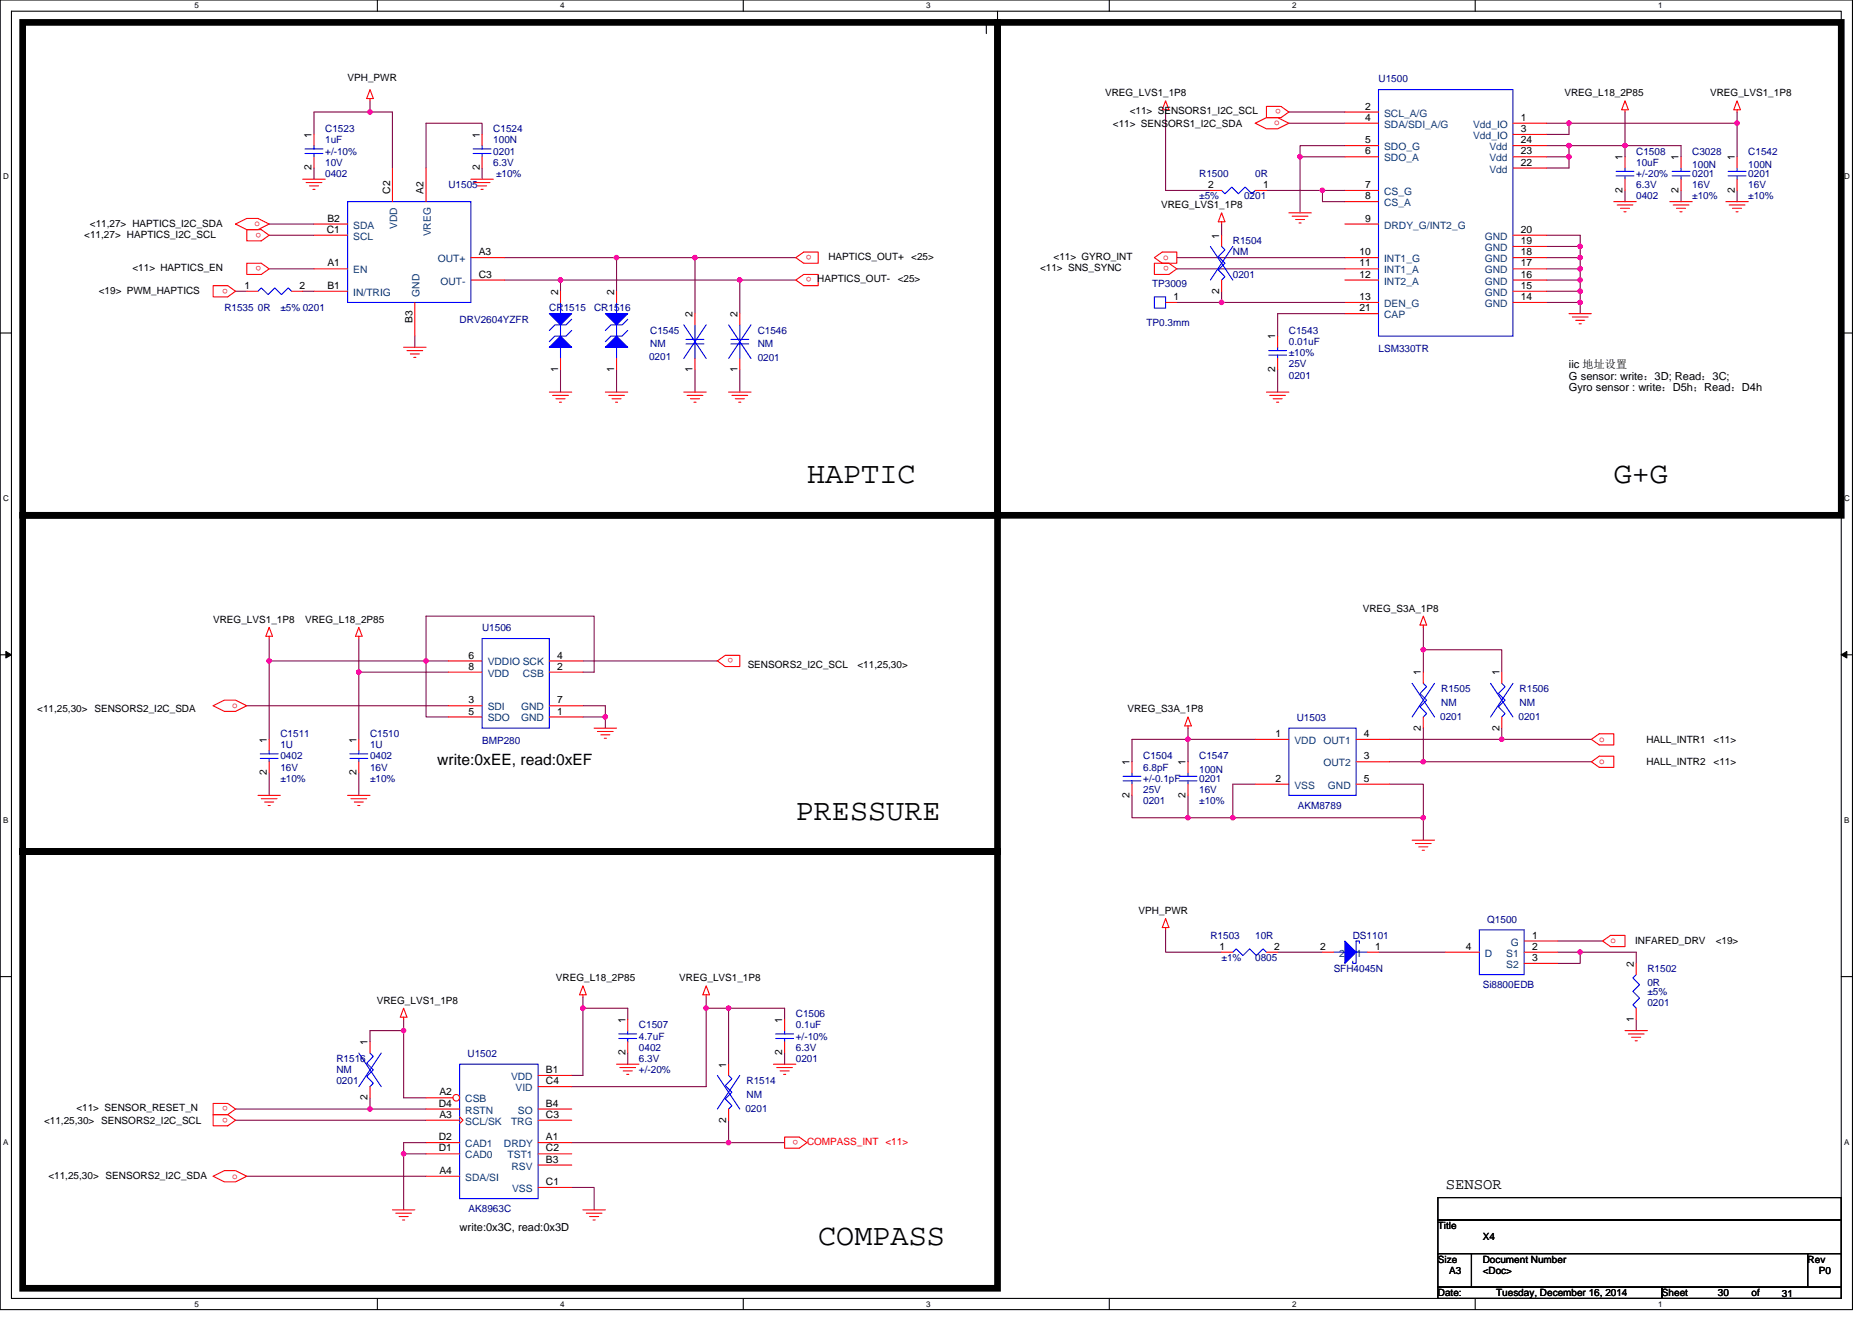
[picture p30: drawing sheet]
<svg xmlns="http://www.w3.org/2000/svg" width="297mm" height="210mm" viewBox="0 0 297 210" stroke-linecap="round" stroke-linejoin="round" font-family="sans-serif">
<defs><g id="words">
<g font-size="4.8">
<text x="128.1" y="76.7">HAPTIC</text>
<text x="256.1" y="76.7">G+G</text>
<text x="126.3" y="130.1">PRESSURE</text>
<text x="129.8" y="197.6">COMPASS</text>
</g>
<g font-size="2.5">
<text x="69.4" y="121.3">write:0xEE, read:0xEF</text>
<text x="229.4" y="188.7">SENSOR</text>
</g>
<g font-size="1.8">
<text x="249" y="58.5">iic 地址设置</text>
<text x="249" y="60.3">G sensor: write：3D; Read：3C;</text>
<text x="249" y="62.1">Gyro sensor : write：D5h；Read：D4h</text>
<text x="72.9" y="195.4">write:0x3C, read:0x3D</text>
</g>
<g font-size="1.6">
<text x="55.2" y="12.8">VPH_PWR</text>
<text x="175.3" y="15.3">VREG_LVS1_1P8</text>
<text x="216.6" y="17.4">2</text>
<text x="248.2" y="15.3">VREG_L18_2P85</text>
<text x="271.4" y="15.3">VREG_LVS1_1P8</text>
<text x="49.4" y="21.9" transform="rotate(-90 49.4 21.9)">1</text>
<text x="76.1" y="21.9" transform="rotate(-90 76.1 21.9)">1</text>
<text x="176.6" y="20.1">&lt;11&gt; SENSORS1_I2C_SDA</text>
<text x="179.3" y="18.1">&lt;11&gt; SENSORS1_I2C_SCL</text>
<text x="216.6" y="19.2">4</text>
<text x="216.6" y="22.7">5</text>
<text x="241.3" y="22.7">24</text>
<text x="241.3" y="19.2">1</text>
<text x="241.3" y="21">3</text>
<text x="49.4" y="27.1" transform="rotate(-90 49.4 27.1)">2</text>
<text x="76.1" y="27.1" transform="rotate(-90 76.1 27.1)">2</text>
<text x="191.7" y="29.8">2</text>
<text x="200.4" y="29.8">1</text>
<text x="216.6" y="24.5">6</text>
<text x="216.6" y="29.8">7</text>
<text x="241.3" y="26.3">22</text>
<text x="241.3" y="24.5">23</text>
<text x="257.5" y="25.4" transform="rotate(-90 257.5 25.4)">1</text>
<text x="266.4" y="25.4" transform="rotate(-90 266.4 25.4)">1</text>
<text x="275.2" y="25.4" transform="rotate(-90 275.2 25.4)">1</text>
<text x="51.9" y="35.2">B2</text>
<text x="61.9" y="30.8" transform="rotate(-90 61.9 30.8)">C2</text>
<text x="67.2" y="30.8" transform="rotate(-90 67.2 30.8)">A2</text>
<text x="184.2" y="33.1">VREG_LVS1_1P8</text>
<text x="216.6" y="31.6">8</text>
<text x="216.6" y="35.2">9</text>
<text x="257.5" y="30.6" transform="rotate(-90 257.5 30.6)">2</text>
<text x="266.4" y="30.6" transform="rotate(-90 266.4 30.6)">2</text>
<text x="275.2" y="30.6" transform="rotate(-90 275.2 30.6)">2</text>
<text x="13.4" y="37.7">&lt;11,27&gt; HAPTICS_I2C_SCL</text>
<text x="14.3" y="36.1">&lt;11,27&gt; HAPTICS_I2C_SDA</text>
<text x="51.9" y="37">C1</text>
<text x="76" y="40.5">A3</text>
<text x="131.4" y="41.3">HAPTICS_OUT+</text>
<text x="144.6" y="41.3">&lt;25&gt;</text>
<text x="167.2" y="41.3">&lt;11&gt; GYRO_INT</text>
<text x="193.5" y="37.9" transform="rotate(-90 193.5 37.9)">1</text>
<text x="215.7" y="40.5">10</text>
<text x="241.3" y="40.5">18</text>
<text x="241.3" y="38.7">19</text>
<text x="241.3" y="37">20</text>
<text x="15.7" y="46.6">&lt;19&gt; PWM_HAPTICS</text>
<text x="21" y="43">&lt;11&gt; HAPTICS_EN</text>
<text x="38.8" y="45.8">1</text>
<text x="47.5" y="45.8">2</text>
<text x="51.9" y="42.3">A1</text>
<text x="51.9" y="45.8">B1</text>
<text x="76" y="44.1">C3</text>
<text x="88.6" y="46.8" transform="rotate(-90 88.6 46.8)">2</text>
<text x="97.4" y="46.8" transform="rotate(-90 97.4 46.8)">2</text>
<text x="129.7" y="44.8">HAPTICS_OUT-</text>
<text x="142.4" y="44.8">&lt;25&gt;</text>
<text x="165" y="43">&lt;11&gt; SNS_SYNC</text>
<text x="186.2" y="47.6">1</text>
<text x="193.5" y="46.6" transform="rotate(-90 193.5 46.6)">2</text>
<text x="215.7" y="42.3">11</text>
<text x="215.7" y="44.1">12</text>
<text x="215.7" y="47.6">13</text>
<text x="241.3" y="47.6">14</text>
<text x="241.3" y="45.8">15</text>
<text x="241.3" y="44.1">16</text>
<text x="241.3" y="42.3">17</text>
<text x="65.4" y="51.2" transform="rotate(-90 65.4 51.2)">B3</text>
<text x="109.9" y="50.3" transform="rotate(-90 109.9 50.3)">2</text>
<text x="117" y="50.3" transform="rotate(-90 117 50.3)">2</text>
<text x="202.3" y="53.9" transform="rotate(-90 202.3 53.9)">1</text>
<text x="215.7" y="49.4">21</text>
<text x="88.6" y="59.1" transform="rotate(-90 88.6 59.1)">1</text>
<text x="97.4" y="59.1" transform="rotate(-90 97.4 59.1)">1</text>
<text x="109.9" y="59.1" transform="rotate(-90 109.9 59.1)">1</text>
<text x="117" y="59.1" transform="rotate(-90 117 59.1)">1</text>
<text x="202.3" y="59.1" transform="rotate(-90 202.3 59.1)">2</text>
<text x="33.8" y="98.8">VREG_LVS1_1P8</text>
<text x="48.4" y="98.8">VREG_L18_2P85</text>
<text x="216.2" y="97.1">VREG_S3A_1P8</text>
<text x="74.4" y="104.5">6</text>
<text x="74.4" y="106.3">8</text>
<text x="88.4" y="106.3">2</text>
<text x="88.4" y="104.5">4</text>
<text x="118.6" y="106">SENSORS2_I2C_SCL</text>
<text x="136.1" y="106">&lt;11,25,30&gt;</text>
<text x="225.5" y="107.2" transform="rotate(-90 225.5 107.2)">1</text>
<text x="237.9" y="107.2" transform="rotate(-90 237.9 107.2)">1</text>
<text x="5.9" y="113.1">&lt;11,25,30&gt; SENSORS2_I2C_SDA</text>
<text x="74.4" y="111.6">3</text>
<text x="74.4" y="113.4">5</text>
<text x="88.4" y="113.4">1</text>
<text x="88.4" y="111.6">7</text>
<text x="178.9" y="113.1">VREG_S3A_1P8</text>
<text x="42.3" y="117.9" transform="rotate(-90 42.3 117.9)">1</text>
<text x="56.6" y="117.9" transform="rotate(-90 56.6 117.9)">1</text>
<text x="202.4" y="117">1</text>
<text x="216.4" y="117">4</text>
<text x="225.5" y="116" transform="rotate(-90 225.5 116)">2</text>
<text x="237.9" y="116" transform="rotate(-90 237.9 116)">2</text>
<text x="261.2" y="117.9">HALL_INTR1</text>
<text x="271.9" y="117.9">&lt;11&gt;</text>
<text x="42.3" y="123.1" transform="rotate(-90 42.3 123.1)">2</text>
<text x="56.6" y="123.1" transform="rotate(-90 56.6 123.1)">2</text>
<text x="179.2" y="121.4" transform="rotate(-90 179.2 121.4)">1</text>
<text x="188.1" y="121.4" transform="rotate(-90 188.1 121.4)">1</text>
<text x="202.4" y="124.1">2</text>
<text x="216.4" y="124.1">5</text>
<text x="216.4" y="120.5">3</text>
<text x="261.2" y="121.4">HALL_INTR2</text>
<text x="271.9" y="121.4">&lt;11&gt;</text>
<text x="179.2" y="126.6" transform="rotate(-90 179.2 126.6)">2</text>
<text x="188.1" y="126.6" transform="rotate(-90 188.1 126.6)">2</text>
<text x="180.7" y="145.1">VPH_PWR</text>
<text x="243.1" y="149">1</text>
<text x="259.5" y="149.9">INFARED_DRV</text>
<text x="272.2" y="149.9">&lt;19&gt;</text>
<text x="88.2" y="155.7">VREG_L18_2P85</text>
<text x="107.8" y="155.7">VREG_LVS1_1P8</text>
<text x="193.5" y="150.7">1</text>
<text x="202.2" y="150.7">2</text>
<text x="209.5" y="150.7">2</text>
<text x="218.2" y="150.7">1</text>
<text x="232.6" y="150.7">4</text>
<text x="243.1" y="150.7">2</text>
<text x="243.1" y="152.5">3</text>
<text x="259.2" y="153.4" transform="rotate(-90 259.2 153.4)">2</text>
<text x="59.8" y="159.3">VREG_LVS1_1P8</text>
<text x="58.3" y="165.9" transform="rotate(-90 58.3 165.9)">1</text>
<text x="99.2" y="167.5" transform="rotate(-90 99.2 167.5)">2</text>
<text x="99.2" y="162.3" transform="rotate(-90 99.2 162.3)">1</text>
<text x="124.1" y="167.5" transform="rotate(-90 124.1 167.5)">2</text>
<text x="124.1" y="162.3" transform="rotate(-90 124.1 162.3)">1</text>
<text x="259.2" y="162.2" transform="rotate(-90 259.2 162.2)">1</text>
<text x="69.7" y="173.9">A2</text>
<text x="86.6" y="170.3">B1</text>
<text x="86.6" y="172.1">C4</text>
<text x="115.2" y="169.4" transform="rotate(-90 115.2 169.4)">1</text>
<text x="7" y="178.3">&lt;11,25,30&gt; SENSORS2_I2C_SCL</text>
<text x="12.1" y="176.4">&lt;11&gt; SENSOR_RESET_N</text>
<text x="58.3" y="174.6" transform="rotate(-90 58.3 174.6)">2</text>
<text x="69.6" y="175.6">D4</text>
<text x="69.7" y="177.4">A3</text>
<text x="86.6" y="175.6">B4</text>
<text x="86.6" y="177.4">C3</text>
<text x="115.2" y="178.2" transform="rotate(-90 115.2 178.2)">2</text>
<text x="69.6" y="181">D2</text>
<text x="69.6" y="182.8">D1</text>
<text x="86.6" y="182.8">C2</text>
<text x="86.6" y="181">A1</text>
<text x="86.6" y="184.5">B3</text>
<text x="7.7" y="187">&lt;11,25,30&gt; SENSORS2_I2C_SDA</text>
<text x="69.7" y="186.3">A4</text>
<text x="86.6" y="188.1">C1</text>
<text x="228.2" y="195.1">Title</text>
<text x="235.3" y="196.8">X4</text>
<text x="228.2" y="200.4">Size</text>
<text x="229.9" y="202.2">A3</text>
<text x="235.3" y="200.4">Document Number</text>
<text x="235.3" y="202.2">&lt;Doc&gt;</text>
<text x="286.8" y="200.4">Rev</text>
<text x="288.6" y="202.2">P0</text>
<text x="228.2" y="205.7">Date:</text>
<text x="237.4" y="205.7">Tuesday, December 16, 2014</text>
<text x="263.7" y="205.7">Sheet</text>
<text x="272.6" y="205.7">30</text>
<text x="277.9" y="205.7">of</text>
<text x="282.7" y="205.9">31</text>
</g>
<g font-size="1.6" fill="#f00">
<text x="203.3" y="17.4" transform="rotate(180 203.3 17.4)">o</text>
<text x="202.2" y="19.9">o</text>
<text x="40.4" y="35.9">o</text>
<text x="41.5" y="36.9" transform="rotate(180 41.5 36.9)">o</text>
<text x="128.8" y="40.5" transform="rotate(180 128.8 40.5)">o</text>
<text x="184.6" y="41.3">o</text>
<text x="36.1" y="45.8" transform="rotate(180 36.1 45.8)">o</text>
<text x="41.5" y="42.2" transform="rotate(180 41.5 42.2)">o</text>
<text x="128.8" y="44" transform="rotate(180 128.8 44)">o</text>
<text x="185.5" y="42.2" transform="rotate(180 185.5 42.2)">o</text>
<text x="116.3" y="104.5" transform="rotate(180 116.3 104.5)">o</text>
<text x="36.8" y="112.4">o</text>
<text x="253.8" y="117.7">o</text>
<text x="253.8" y="121.3">o</text>
<text x="255.5" y="149.7">o</text>
<text x="36.1" y="175.6" transform="rotate(180 36.1 175.6)">o</text>
<text x="36.1" y="177.4" transform="rotate(180 36.1 177.4)">o</text>
<text x="126.6" y="180.9" transform="rotate(180 126.6 180.9)">o</text>
<text x="128.1" y="181.7">COMPASS_INT &lt;11&gt;</text>
<text x="36.8" y="187">o</text>
</g>
<g font-size="1.6" fill="#000080">
<text x="218.7" y="13">U1500</text>
<text x="51.6" y="21">C1523</text>
<text x="51.6" y="22.8">1uF</text>
<text x="78.3" y="21">C1524</text>
<text x="78.3" y="22.8">100N</text>
<text x="51.6" y="28.1">0402</text>
<text x="51.6" y="26.3">10V</text>
<text x="51.6" y="24.5">+/-10%</text>
<text x="71.2" y="29.9">U1505</text>
<text x="78.3" y="24.5">0201</text>
<text x="78.3" y="26.3">6.3V</text>
<text x="78.7" y="28.1">±10%</text>
<text x="190.3" y="28.1">R1500</text>
<text x="199.2" y="28.1">0R</text>
<text x="259.6" y="24.5">C1508</text>
<text x="259.6" y="26.3">10uF</text>
<text x="259.6" y="29.9">6.3V</text>
<text x="259.6" y="28.1">+/-20%</text>
<text x="268.5" y="24.5">C3028</text>
<text x="268.5" y="26.7">100N</text>
<text x="268.5" y="28.1">0201</text>
<text x="268.5" y="29.9">16V</text>
<text x="277.4" y="24.5">C1542</text>
<text x="277.4" y="26.7">100N</text>
<text x="277.4" y="28.1">0201</text>
<text x="277.4" y="29.9">16V</text>
<text x="190.3" y="31.6">±5%</text>
<text x="197.4" y="31.6">0201</text>
<text x="259.6" y="31.6">0402</text>
<text x="268.5" y="31.6">±10%</text>
<text x="277.4" y="31.6">±10%</text>
<text x="195.6" y="38.8">R1504</text>
<text x="195.6" y="40.5">NM</text>
<text x="182.8" y="45.5">TP3009</text>
<text x="195.6" y="44.1">0201</text>
<text x="35.6" y="49.4">R1535 0R</text>
<text x="44.5" y="49.4">±5% 0201</text>
<text x="72.9" y="51.2">DRV2604YZFR</text>
<text x="87.2" y="49.4">CR1515</text>
<text x="94.3" y="49.4">CR1516</text>
<text x="103.2" y="53">C1545</text>
<text x="120.2" y="53">C1546</text>
<text x="181.9" y="51.7">TP0.3mm</text>
<text x="204.5" y="53">C1543</text>
<text x="103" y="57.1">0201</text>
<text x="103.2" y="55.1">NM</text>
<text x="120.2" y="55.1">NM</text>
<text x="120.2" y="57.3">0201</text>
<text x="204.5" y="54.8">0.01uF</text>
<text x="204.5" y="58.3">25V</text>
<text x="204.5" y="56.5">±10%</text>
<text x="218.7" y="55.8">LSM330TR</text>
<text x="204.5" y="60.1">0201</text>
<text x="76.5" y="100.1">U1506</text>
<text x="228.7" y="109.9">R1505</text>
<text x="228.7" y="112">NM</text>
<text x="241.1" y="109.9">R1506</text>
<text x="241.1" y="112">NM</text>
<text x="44.5" y="117">C1511</text>
<text x="44.5" y="118.8">1U</text>
<text x="58.7" y="117">C1510</text>
<text x="58.7" y="118.8">1U</text>
<text x="76.5" y="118">BMP280</text>
<text x="205.8" y="114.5">U1503</text>
<text x="228.5" y="114.3">0201</text>
<text x="241" y="114.3">0201</text>
<text x="44.5" y="120.5">0402</text>
<text x="44.5" y="122.3">16V</text>
<text x="44.5" y="124.1">±10%</text>
<text x="58.7" y="120.5">0402</text>
<text x="58.7" y="122.3">16V</text>
<text x="58.7" y="124.1">±10%</text>
<text x="181.4" y="120.5">C1504</text>
<text x="181.4" y="122.3">6.8pF</text>
<text x="181.4" y="125.9">25V</text>
<text x="181.4" y="124.1">+/-0.1pF</text>
<text x="190.3" y="120.5">C1547</text>
<text x="190.3" y="122.7">100N</text>
<text x="190.3" y="124.1">0201</text>
<text x="190.3" y="125.9">16V</text>
<text x="181.4" y="127.7">0201</text>
<text x="190.3" y="127.7">±10%</text>
<text x="205.9" y="128.4">AKM8789</text>
<text x="192.1" y="149">R1503</text>
<text x="199.2" y="149">10R</text>
<text x="214.6" y="149">DS1101</text>
<text x="236" y="146.5">Q1500</text>
<text x="193.8" y="152.5">±1%</text>
<text x="199.2" y="152.5">0805</text>
<text x="211.6" y="154.3">SFH4045N</text>
<text x="261.4" y="154.3">R1502</text>
<text x="126.3" y="161.4">C1506</text>
<text x="235.3" y="156.8">Si8800EDB</text>
<text x="261.4" y="156.5">0R</text>
<text x="261.4" y="157.9">±5%</text>
<text x="261.4" y="159.7">0201</text>
<text x="74.2" y="167.8">U1502</text>
<text x="101.4" y="163.2">C1507</text>
<text x="101.4" y="165">4.7uF</text>
<text x="101.4" y="166.8">0402</text>
<text x="126.3" y="163.2">0.1uF</text>
<text x="126.3" y="166.8">6.3V</text>
<text x="126.3" y="165">+/-10%</text>
<text x="53.4" y="168.6">R1516</text>
<text x="53.4" y="170.3">NM</text>
<text x="53.4" y="172.1">0201</text>
<text x="101.4" y="168.6">6.3V</text>
<text x="101.4" y="170.3">+/-20%</text>
<text x="118.4" y="172.1">R1514</text>
<text x="126.3" y="168.6">0201</text>
<text x="118.3" y="176.6">0201</text>
<text x="118.4" y="174.2">NM</text>
<text x="74.4" y="192.4">AK8963C</text>
</g>
<g font-size="1.6" fill="#004080">
<text x="219.6" y="18.5">SCL_A/G</text>
<text x="219.6" y="20.3">SDA/SDI_A/G</text>
<text x="219.6" y="23.8">SDO_G</text>
<text x="233.7" y="20.3">Vdd_IO</text>
<text x="233.7" y="22.1">Vdd_IO</text>
<text x="236.3" y="23.8">Vdd</text>
<text x="219.6" y="25.6">SDO_A</text>
<text x="236.3" y="27.4">Vdd</text>
<text x="236.3" y="25.6">Vdd</text>
<text x="219.6" y="30.9">CS_G</text>
<text x="219.6" y="32.7">CS_A</text>
<text x="56" y="36.3">SDA</text>
<text x="56" y="38.1">SCL</text>
<text x="63" y="36.3" transform="rotate(-90 63 36.3)">VDD</text>
<text x="68.3" y="37.5" transform="rotate(-90 68.3 37.5)">VREG</text>
<text x="69.5" y="41.6">OUT+</text>
<text x="219.6" y="36.3">DRDY_G/INT2_G</text>
<text x="219.6" y="41.6">INT1_G</text>
<text x="235.6" y="41.6">GND</text>
<text x="235.6" y="39.8">GND</text>
<text x="235.6" y="38.1">GND</text>
<text x="56" y="43.4">EN</text>
<text x="56" y="46.9">IN/TRIG</text>
<text x="66.6" y="47.1" transform="rotate(-90 66.6 47.1)">GND</text>
<text x="69.9" y="45.2">OUT-</text>
<text x="219.6" y="43.4">INT1_A</text>
<text x="219.6" y="45.2">INT2_A</text>
<text x="235.6" y="46.9">GND</text>
<text x="235.6" y="45.2">GND</text>
<text x="235.6" y="43.4">GND</text>
<text x="219.6" y="48.7">DEN_G</text>
<text x="219.6" y="50.5">CAP</text>
<text x="235.6" y="48.7">GND</text>
<text x="77.4" y="105.6">VDDIO SCK</text>
<text x="77.4" y="107.4">VDD</text>
<text x="82.9" y="107.4">CSB</text>
<text x="77.4" y="112.7">SDI</text>
<text x="82.7" y="112.7">GND</text>
<text x="77.4" y="114.5">SDO</text>
<text x="82.7" y="114.5">GND</text>
<text x="205.4" y="118.1">VDD</text>
<text x="210" y="118.1">OUT1</text>
<text x="205.4" y="125.2">VSS</text>
<text x="210" y="121.6">OUT2</text>
<text x="210.7" y="125.2">GND</text>
<text x="212.5" y="151.8">2</text>
<text x="215.2" y="151.8">1</text>
<text x="235.6" y="151.8">D</text>
<text x="239" y="151.8">S1</text>
<text x="239" y="153.6">S2</text>
<text x="239.7" y="150.1">G</text>
<text x="81.1" y="171.4">VDD</text>
<text x="81.8" y="173.2">VID</text>
<text x="73.8" y="175">CSB</text>
<text x="73.8" y="176.7">RSTN</text>
<text x="73.8" y="178.5">SCL/SK</text>
<text x="81.1" y="178.5">TRG</text>
<text x="82.2" y="176.7">SO</text>
<text x="73.8" y="182.1">CAD1</text>
<text x="73.8" y="183.9">CAD0</text>
<text x="80" y="182.1">DRDY</text>
<text x="80.5" y="183.9">TST1</text>
<text x="81.2" y="185.6">RSV</text>
<text x="73.8" y="187.4">SDA/SI</text>
<text x="81.3" y="189.2">VSS</text>
</g>
<g font-size="1.3">
<text x="30.8" y="1.3">5</text>
<text x="88.9" y="1.3">4</text>
<text x="147" y="1.3">3</text>
<text x="205" y="1.3">2</text>
<text x="263.1" y="1.3">1</text>
<text x=".5" y="28.4">D</text>
<text x="292.6" y="28.4">D</text>
<text x=".5" y="79.5">C</text>
<text x="292.6" y="79.5">C</text>
<text x=".5" y="130.6">B</text>
<text x="292.6" y="130.6">B</text>
<text x=".5" y="181.7">A</text>
<text x="292.6" y="181.7">A</text>
<text x="30.8" y="207.4">5</text>
<text x="88.9" y="207.4">4</text>
<text x="147" y="207.4">3</text>
<text x="205" y="207.4">2</text>
<text x="263.1" y="207.4">1</text>
</g>
</g></defs>
<path d="M0 0h293.9v207.9h-293.9zM1.8 1.8h290.4v204.3h-290.4z" fill="none" stroke="#000" stroke-width=".17"/>
<g fill="#fff">
<path d="M30.8 .2h.7v1.4h-.7z"/>
<path d="M30.8 206.3h.7v1.4h-.7z"/>
</g>
<path d="M59.9 0v1.8M59.9 206.1v1.8" fill="none" stroke="#000" stroke-width=".17"/>
<g fill="#fff">
<path d="M88.9 .2h.7v1.4h-.7z"/>
<path d="M88.9 206.3h.7v1.4h-.7z"/>
</g>
<path d="M117.9 0v1.8M117.9 206.1v1.8" fill="none" stroke="#000" stroke-width=".17"/>
<g fill="#fff">
<path d="M147 .2h.7v1.4h-.7z"/>
<path d="M147 206.3h.7v1.4h-.7z"/>
</g>
<path d="M176 0v1.8M176 206.1v1.8" fill="none" stroke="#000" stroke-width=".17"/>
<g fill="#fff">
<path d="M205 .2h.7v1.4h-.7z"/>
<path d="M205 206.3h.7v1.4h-.7z"/>
</g>
<path d="M234.1 0v1.8M234.1 206.1v1.8" fill="none" stroke="#000" stroke-width=".17"/>
<g fill="#fff">
<path d="M263.1 .2h.7v1.4h-.7z"/>
<path d="M263.1 206.3h.7v1.4h-.7z"/>
<path d="M.5 27.3h.9v1.4h-.9z"/>
<path d="M292.6 27.3h.9v1.4h-.9z"/>
<path d="M.5 78.4h.9v1.4h-.9z"/>
<path d="M292.6 78.4h.9v1.4h-.9z"/>
</g>
<path d="M0 52.9h1.8M292.2 52.9h1.7" fill="none" stroke="#000" stroke-width=".17"/>
<g fill="#fff">
<path d="M.5 129.5h.8v1.4h-.8z"/>
<path d="M292.6 129.5h.9v1.4h-.9z"/>
</g>
<path d="M0 103.9h1.8M292.2 103.9h1.7" fill="none" stroke="#000" stroke-width=".17"/>
<path d="M.9 103.4l.9 .5-.9 .5zM292.2 103.9l.8-.5v1z" fill="#000" stroke="#000" stroke-width=".16"/>
<g fill="#fff">
<path d="M.5 180.5h.8v1.4h-.8z"/>
<path d="M292.6 180.5h.9v1.4h-.9z"/>
</g>
<path d="M156.5 3.6v1.7M158.3 1.8v1.8M3.6 81.8v1.8M0 155h1.8M292.2 155h1.7M228.2 190.1h64v3.5h-64zM228.2 193.6h64v5.4h-64zM228.2 199h5.3v5.3h-5.3zM233.5 199h53.3v5.3h-53.3zM286.8 199h5.4v5.3h-5.4zM228.2 204.3h35.5v1.8h-35.5zM263.7 204.3h28.5v1.8h-28.5z" fill="none" stroke="#000" stroke-width=".17"/>
<path d="M3.6 3.6h154.7v78.2h-154.7zM158.3 3.6h133.9v78.2h-133.9zM3.6 81.8h154.7v53.3h-154.7zM3.6 135.1h154.7v69.4h-154.7z" fill="none" stroke="#000" stroke-width="1.1"/>
<g fill="none" stroke="#800040" stroke-width=".17">
<path d="M58.7 17.8h3.6v8.9M58.7 16v1.8M58.7 17.8h-8.9v3.5M185 17.8v12.4h7.1M204.5 17.8h8.9M204.5 19.6h8.9M245.4 19.6h3.6M249 19.6v1.7h-3.6M249 19.6h26.6M257.8 17.8v5.3M275.6 17.8v1.8M275.6 19.6v5.3"/>
<path d="M42.7 35.6h7.1M42.7 37.3h7.1M49.8 26.7v1.7M76.5 21.3v-1.7h-8.9v7.1M76.5 26.7v1.7M193.8 35.6v1.7M201 30.2h8.8M209.8 30.2h3.6M209.8 30.2v1.8h3.6M213.4 23.1h-7.1v1.8M213.4 24.9h-7.1v8.9M245.4 37.3h5.3v1.8"/>
<path d="M245.4 39.1h5.3M245.4 23.1h3.6M245.4 24.9h3.6M249 24.9v1.8h-3.6M249 23.1v1.8M249 23.1h8.8M250.7 39.1v1.8M257.8 23.1h8.9v1.8M257.8 23.1v1.8M257.8 30.2v1.8M266.7 30.2v1.8M275.6 30.2v1.8"/>
<path d="M37.4 46.2h1.8M42.7 42.7h7.1M48 46.2h1.8M65.8 53.3v1.8M80 40.9h17.8M80 44.4h8.9M88.9 58.7v3.5M88.9 44.4v1.8M88.9 44.4h28.5M97.8 58.7v3.5M97.8 40.9h12.5M97.8 40.9v5.3"/>
<path d="M110.3 58.7v3.5M110.3 40.9h16M110.3 40.9v8.9M117.4 44.5h8.9M117.4 58.7v3.5M117.4 44.5v5.3M186.7 42.7h26.7M186.7 40.9h26.7M186.7 48h7.1M193.8 46.2v1.8h19.6M202.7 58.7v3.5M213.4 49.8h-10.7v3.5"/>
<path d="M245.4 40.9h5.3M245.4 42.7h5.3M245.4 44.4h5.3M245.4 46.2h5.3M245.4 48h5.3M250.7 40.9v1.8M250.7 42.7v1.7M250.7 44.4v1.8M250.7 46.2v1.8M250.7 48v1.8M225.8 99.6v3.5M39.2 112h32"/>
<path d="M42.7 104.9h24.9M42.7 101.3v3.6M42.7 104.9v12.4M56.9 101.3v5.4M56.9 106.7h14.3M56.9 106.7v10.6M67.6 104.9v-7.1h26.7v8.9h-1.8M67.6 104.9v8.9h3.6M67.6 104.9h3.6M92.5 112h3.6v1.8M92.5 104.9h21.3M92.5 113.8h3.6"/>
<path d="M96.1 113.8v1.8M188.5 117.3h10.7M188.5 115.6v1.7M188.5 117.3v3.6M188.5 117.3h-8.9v3.6M220.5 117.3h17.8M225.8 115.6v5.3h26.7M225.8 106.7v-3.6h12.5v3.6M238.3 115.6v1.7h14.2M42.7 122.7v3.5M56.9 122.7v3.5M179.6 126.2v3.6h8.9"/>
<path d="M188.5 129.8h7.1M188.5 126.2v3.6M195.6 129.8h30.2M199.2 124.5h-3.6v5.3M220.5 124.5h5.3v5.3M220.5 120.9h5.3M225.8 129.8v3.5M92.5 158.2v1.8M112.1 158.2v1.8M185 147.6v3.5h8.8M202.7 151.1h7.1M218.7 151.1h10.7"/>
<path d="M247.2 151.1h3.5v1.8h-3.5M247.2 149.4h7.1M250.7 151.1h8.9v1.8M37.4 177.8h30.2M37.4 176h21.3M58.7 176h8.9M58.7 174.2v1.8M64 163.6v10.6h3.6M64 161.8v1.8M64 163.6h-5.3v1.8M92.5 160v10.7h-1.8M92.5 160h7.1v1.8"/>
<path d="M99.6 167.1v1.8M112.1 160h3.5M112.1 160v12.5h-21.4M115.6 160v8.9M115.6 177.8v3.6M115.6 160h8.9v1.8M124.5 167.1v1.8M259.6 161.8v1.8M39.2 186.7h28.4M64 183.1v8.9M64 183.1h3.6M67.6 181.4h-3.6v1.7"/>
<path d="M90.7 181.4h24.9M90.7 188.5h3.6v3.5M115.6 181.4h8.9"/>
</g>
<g fill="#f0f" stroke="#f0f" stroke-width=".17">
<circle cx="112" cy="160" r=".35"/>
<circle cx="92.5" cy="160" r=".35"/>
<circle cx="58.7" cy="176" r=".35"/>
<circle cx="115.6" cy="160" r=".35"/>
<circle cx="115.6" cy="181.3" r=".35"/>
<circle cx="42.7" cy="104.9" r=".35"/>
<circle cx="56.9" cy="106.7" r=".35"/>
<circle cx="64" cy="183.1" r=".35"/>
<circle cx="64" cy="163.6" r=".35"/>
<circle cx="110.3" cy="40.9" r=".35"/>
<circle cx="97.8" cy="40.9" r=".35"/>
<circle cx="117.4" cy="44.4" r=".35"/>
<circle cx="88.9" cy="44.4" r=".35"/>
<circle cx="58.7" cy="17.8" r=".35"/>
<circle cx="96" cy="113.8" r=".35"/>
<circle cx="67.6" cy="104.9" r=".35"/>
<circle cx="250.7" cy="40.9" r=".35"/>
<circle cx="250.7" cy="39.1" r=".35"/>
<circle cx="250.7" cy="44.4" r=".35"/>
<circle cx="250.7" cy="42.7" r=".35"/>
<circle cx="250.7" cy="48" r=".35"/>
<circle cx="250.7" cy="46.2" r=".35"/>
<circle cx="248.9" cy="19.5" r=".35"/>
<circle cx="275.6" cy="19.5" r=".35"/>
<circle cx="248.9" cy="23.1" r=".35"/>
<circle cx="248.9" cy="24.9" r=".35"/>
<circle cx="206.3" cy="24.9" r=".35"/>
<circle cx="257.8" cy="23.1" r=".35"/>
<circle cx="225.8" cy="129.8" r=".35"/>
<circle cx="195.6" cy="129.8" r=".35"/>
<circle cx="238.3" cy="117.3" r=".35"/>
<circle cx="225.8" cy="120.9" r=".35"/>
<circle cx="250.7" cy="151.1" r=".35"/>
<circle cx="193.8" cy="48" r=".35"/>
<circle cx="225.8" cy="103.1" r=".35"/>
<circle cx="209.8" cy="30.2" r=".35"/>
<circle cx="188.5" cy="117.3" r=".35"/>
<circle cx="188.5" cy="129.8" r=".35"/>
</g>
<g fill="none" stroke="#f00" stroke-width=".17">
<path d="M58.7 14.2l.5 1.4h-1zM58.7 15.6v.4M185 17.4v.4M185 16l.5 1.4h-1.1zM199.2 19.6l1.8-.9h1.7l1.8 .9-1.8 .8h-1.7zM201 16.9h2.3l1.2 .9-1.2 .9h-2.3zM257.8 16l.6 1.4h-1.1zM257.8 17.4v.4M275.6 16l.6 1.4h-1.1zM275.6 17.4v.4M37.4 35.6l1.8-.9h1.7l1.8 .9-1.8 .8h-1.7zM39.2 36.4h2.3l1.2 .9-1.2 .9h-2.3z"/>
<path d="M48 28.4h3.6M48.6 29h2.5M49.1 29.5h1.4M49.7 30.1h.3M74.7 28.4h3.6M75.2 29h2.5M75.8 29.5h1.4M76.3 30.1h.4M193.8 33.8l.6 1.4h-1.1zM193.8 35.2v.4M204.5 33.8h3.6M205 34.3h2.5"/>
<path d="M205.6 34.8h1.4M206.1 35.4h.4M256.1 32h3.5M256.6 32.5h2.5M257.1 33.1h1.5M257.7 33.6h.3M265 32h3.5M265.5 32.5h2.5M266 33.1h1.5M266.6 33.6h.3M273.9 32h3.5M274.4 32.5h2.5"/>
<path d="M274.9 33.1h1.4M275.5 33.6h.3M33.8 45.3h2.3l1.3 .9-1.3 .9h-2.3zM39.2 41.8h2.3l1.2 .9-1.2 .9h-2.3zM64 55.1h3.6M64.6 55.6h2.5M65.1 56.2h1.4M65.7 56.7h.3M117.4 56.9v1.8M117.4 49.8v1.8M126.3 40.9l1.2-.9h2.3v1.8h-2.3zM126.3 44.4l1.2-.8h2.3v1.7h-2.3z"/>
<path d="M183.2 40.9l1.2-.9h2.3v1.8h-2.3zM183.2 41.8h2.3l1.2 .9-1.2 .9h-2.3zM249 49.8h3.5M249.5 50.3h2.5M250 50.8h1.5M250.6 51.4h.3M87.2 62.2h3.5M87.7 62.8h2.5M88.2 63.3h1.5M88.8 63.8h.3M96.1 62.2h3.5M96.6 62.8h2.5"/>
<path d="M97.1 63.3h1.4M97.7 63.8h.3M108.5 62.2h3.6M109 62.8h2.5M109.6 63.3h1.4M110.1 63.8h.3M115.6 62.2h3.6M116.1 62.8h2.5M116.7 63.3h1.4M117.2 63.8h.4M201 62.2h3.5M201.5 62.8h2.5"/>
<path d="M202 63.3h1.5M202.6 63.8h.3M42.7 99.6l.5 1.4h-1zM56.9 99.6l.6 1.4h-1.1zM225.8 97.8l.6 1.4h-1.1zM225.8 99.2v.4M33.8 112l1.8-.9h1.8l1.8 .9-1.8 .9h-1.8zM42.7 101v.3M56.9 101v.3M94.3 115.6h3.5M94.8 116.1h2.5M95.3 116.6h1.5"/>
<path d="M95.9 117.2h.3M113.8 104.9l1.3-.9h2.3v1.8h-2.3zM188.5 113.8l.5 1.4h-1zM188.5 115.2v.4M199.2 117.3h5.3M215.2 117.3h5.3M252.5 117.3l1.3-.8h2.3v1.7h-2.3zM40.9 126.2h3.6M41.5 126.8h2.5M42 127.3h1.4M42.5 127.8h.4M55.2 126.2h3.5"/>
<path d="M55.7 126.8h2.5M56.2 127.3h1.5M56.8 127.8h.3M199.2 124.5h5.3M215.2 120.9h5.3M215.2 124.5h5.3M224.1 133.3h3.5M224.6 133.9h2.5M225.1 134.4h1.5M225.7 135h.3M252.5 120.9l1.3-.9h2.3v1.8h-2.3zM92.5 156.5l.5 1.4h-1z"/>
<path d="M92.5 157.9v.3M112.1 156.5l.5 1.4h-1.1zM112.1 157.9v.3M185 145.8l.5 1.4h-1.1zM185 147.2v.4M254.3 149.4l1.2-.9h2.3v1.7h-2.3zM259.6 152.9v1.8M33.8 175.1h2.3l1.3 .9-1.3 .9h-2.3zM33.8 176.9h2.3l1.3 .9-1.3 .9h-2.3zM64 160l.6 1.4h-1.1zM64 161.4v.4M85.4 170.7h5.3"/>
<path d="M85.4 172.5h5.3M85.4 176h5.3M85.4 177.8h5.3M97.8 168.9h3.6M98.4 169.4h2.5M98.9 170h1.4M99.4 170.5h.4M122.7 168.9h3.6M123.3 169.4h2.4M123.8 170h1.4M124.3 170.5h.4M257.8 163.6h3.6"/>
<path d="M258.4 164.1h2.5M258.9 164.6h1.4M259.5 165.2h.3M259.6 160v1.8M33.8 186.7l1.8-.9h1.8l1.8 .9-1.8 .9h-1.8zM62.3 192h3.5M62.8 192.6h2.5M63.3 193.1h1.5M63.9 193.6h.3M85.4 181.4h5.3M85.4 183.1h5.3M85.4 184.9h5.3"/>
<path d="M85.4 188.5h5.3M92.5 192h3.6M93 192.6h2.5M93.6 193.1h1.4M94.1 193.6h.3M124.5 180.5h2.3l1.3 .9-1.3 .8h-2.3z"/>
</g>
<path d="M115.6 51.6l3.6 5.3M116 54.6h2.8M116 53.9h2.8M117.4 54.6v2.3M117.4 51.6v2.3M119.2 51.6l-3.6 5.3M204.5 115.6h10.7v10.6h-10.7zM259.6 154.7l-.5 .5 1.1 1.1-1.1 1.1 1.1 1-1.1 1.1 .5 .5M72.9 168.9h12.5v21.3h-12.5z" fill="none" stroke="#00f" stroke-width=".17"/>
<circle cx="72.4" cy="174.2" r=".52" fill="#fff" stroke="#f00" stroke-width=".17"/>
<g fill="none" stroke="#f00" stroke-width=".17">
<path d="M213.4 17.8h5.3M213.4 19.6h5.3M240.1 19.6h5.3M49.8 35.6h5.4M49.8 37.3h5.4M49.8 21.3v1.8M49.8 24.9v1.8M62.3 26.7v5.3M67.6 26.7v5.3M76.5 21.3v1.8M76.5 24.9v1.8M192.1 30.2h1.7"/>
<path d="M193.8 37.3v1.8M199.2 30.2h1.8M213.4 23.1h5.3M213.4 24.9h5.3M213.4 30.2h5.3M213.4 32h5.3M213.4 35.6h5.3M240.1 21.3h5.3M240.1 39.1h5.3M240.1 37.3h5.3M240.1 26.7h5.3M240.1 24.9h5.3"/>
<path d="M240.1 23.1h5.3M257.8 24.9v1.8M257.8 28.4v1.8M266.7 24.9v1.8M266.7 28.4v1.8M275.6 24.9v1.8M275.6 28.4v1.8M39.2 46.2h1.7M46.3 46.2h1.7M49.8 42.7h5.4M49.8 46.2h5.4M65.8 48v5.3"/>
<path d="M74.7 40.9h5.3M74.7 44.4h5.3M88.9 56.9v1.8M88.9 46.2v1.8M97.8 56.9v1.8M97.8 46.2v1.8M110.3 56.9v1.8M110.3 49.8v1.8M185 48h1.7M193.8 44.4v1.8M202.7 53.3v1.8M202.7 56.9v1.8"/>
<path d="M213.4 40.9h5.3M213.4 42.7h5.3M213.4 44.4h5.3M213.4 48h5.3M213.4 49.8h5.3M240.1 48h5.3M240.1 46.2h5.3M240.1 44.4h5.3M240.1 42.7h5.3M240.1 40.9h5.3M42.7 117.3v1.8M56.9 117.3v1.8"/>
<path d="M71.2 112h5.3M71.2 113.8h5.3M71.2 104.9h5.3M71.2 106.7h5.3M87.2 113.8h5.3M87.2 106.7h5.3M87.2 104.9h5.3M87.2 112h5.3M225.8 106.7v1.8M225.8 113.8v1.8M238.3 106.7v1.8M238.3 113.8v1.8"/>
<path d="M42.7 120.9v1.8M56.9 120.9v1.8M179.6 120.9v1.8M179.6 124.5v1.7M188.5 120.9v1.8M188.5 124.5v1.7M193.8 151.1h1.8M201 151.1h1.7M209.8 151.1h1.8M217 151.1h1.7M229.4 151.1h5.3M241.8 149.4h5.4"/>
<path d="M241.8 151.1h5.4M241.8 152.9h5.4M58.7 165.4v1.7M58.7 172.5v1.7M67.6 174.2h4.3M67.6 176h5.3M67.6 177.8h5.3M72.9 177.3l.6 .5-.6 .5M99.6 161.8v1.8M99.6 165.4v1.7M115.6 168.9v1.8M115.6 176v1.8"/>
<path d="M124.5 161.8v1.8M124.5 165.4v1.7M67.6 181.4h5.3M67.6 183.1h5.3M67.6 186.7h5.3"/>
</g>
<g fill="none" stroke="#00f" stroke-width=".17">
<path d="M218.7 14.2h21.4v39.1h-21.4zM48.4 23.6h2.8M48.4 24.4h2.8M49.8 23.1v.5M49.8 24.4v.5M55.2 32h19.5v16h-19.5zM75.1 23.6h2.8M75.1 24.4h2.8M76.5 23.1v.5M76.5 24.4v.5M192.1 39.1l3.5 5.3M193.8 30.2l.6 .6 1-1.1 1.1 1.1 1.1-1.1 1 1.1 .6-.6"/>
<path d="M193.8 39.1l.6 .5-1.1 1.1 1.1 1.1-1.1 1 1.1 1.1-.6 .5M195.6 39.1l-3.5 5.3M256.4 27.2h2.9M256.4 27.9h2.9M257.8 26.7v.5M257.8 27.9v.5M265.3 27.2h2.9M265.3 27.9h2.9M266.7 26.7v.5M266.7 27.9v.5M274.2 27.2h2.8M274.2 27.9h2.8"/>
<path d="M275.6 26.7v.5M275.6 27.9v.5M40.9 46.2l.6-.5 1 1.1 1.1-1.1 1.1 1.1 1-1.1 .6 .5M88.9 55.1v1.8M88.9 51.6v1.7M88.9 48v1.8M90.7 52.5l-.9 .8h-1.7l-.9 .9M90.7 50.7l-.9 .9h-1.7l-.9 .9M97.8 55.1v1.8M97.8 51.6v1.7M97.8 48v1.8M99.6 52.5l-.9 .8h-1.8l-.8 .9"/>
<path d="M99.6 50.7l-.9 .9h-1.8l-.8 .9M108.5 51.6l3.6 5.3M108.9 54.6h2.8M108.9 53.9h2.8M110.3 54.6v2.3M110.3 51.6v2.3M112.1 51.6l-3.6 5.3M183.2 47.1h1.8v1.8h-1.8zM201.3 55.6h2.8M201.3 56.4h2.8M202.7 55.1v.5M202.7 56.4v.5"/>
<path d="M41.3 119.7h2.8M42.7 119.1v.6M55.5 119.7h2.9M56.9 119.1v.6M76.5 101.3h10.7v14.3h-10.7zM224.1 108.5l3.5 5.3M225.8 108.5l.6 .5-1.1 1.1 1.1 1-1.1 1.1 1.1 1.1-.6 .5M227.6 108.5l-3.5 5.3M236.5 108.5l3.6 5.3M238.3 108.5l.5 .5-1 1.1 1 1-1 1.1 1 1.1-.5 .5M240.1 108.5l-3.6 5.3M41.3 120.4h2.8"/>
<path d="M42.7 120.4v.5M55.5 120.4h2.9M56.9 120.4v.5M178.2 123.2h2.8M178.2 123.9h2.8M179.6 122.7v.5M179.6 123.9v.6M187.1 123.2h2.8M187.1 123.9h2.8M188.5 122.7v.5M188.5 123.9v.6M195.6 151.1l.5-.5 1.1 1.1 1.1-1.1 1 1.1 1.1-1.1 .6 .5"/>
<path d="M211.6 151.1h1.8M215.2 151.1h1.8M215.7 149.7v-.3h-.5v3.5h-.6v-.4M234.7 147.6h7.1v7.1h-7.1zM56.9 167.1l3.6 5.4M58.7 167.1l.5 .6-1 1 1 1.1-1 1.1 1 1-.5 .6M60.5 167.1l-3.6 5.4M98.2 164.1h2.8M98.2 164.8h2.8M99.6 163.6v.5M99.6 164.8v.6M113.8 170.7l3.6 5.3"/>
<path d="M115.6 170.7l.5 .5-1 1.1 1 1.1-1 1 1 1.1-.5 .5M117.4 170.7l-3.6 5.3M123.1 164.1h2.8M123.1 164.8h2.8M124.5 163.6v.5M124.5 164.8v.6"/>
</g>
<g fill="#00f" stroke="#00f" stroke-width=".17">
<path d="M97.8 53.3l1.8 1.8h-3.5z" fill-rule="evenodd"/>
<path d="M96.1 49.8h3.5l-1.8 1.8z" fill-rule="evenodd"/>
<path d="M213.4 149.4l1.8 1.7-1.8 1.8z" fill-rule="evenodd"/>
<path d="M88.9 53.3l1.8 1.8h-3.5z" fill-rule="evenodd"/>
<path d="M87.2 49.8h3.5l-1.8 1.8z" fill-rule="evenodd"/>
</g>
<g fill="#f0f" stroke="#f0f" stroke-width=".17">
<circle cx="112" cy="160" r=".35"/>
<circle cx="92.5" cy="160" r=".35"/>
<circle cx="58.7" cy="176" r=".35"/>
<circle cx="115.6" cy="160" r=".35"/>
<circle cx="115.6" cy="181.3" r=".35"/>
<circle cx="42.7" cy="104.9" r=".35"/>
<circle cx="56.9" cy="106.7" r=".35"/>
<circle cx="64" cy="183.1" r=".35"/>
<circle cx="64" cy="163.6" r=".35"/>
<circle cx="110.3" cy="40.9" r=".35"/>
<circle cx="97.8" cy="40.9" r=".35"/>
<circle cx="117.4" cy="44.4" r=".35"/>
<circle cx="88.9" cy="44.4" r=".35"/>
<circle cx="58.7" cy="17.8" r=".35"/>
<circle cx="96" cy="113.8" r=".35"/>
<circle cx="67.6" cy="104.9" r=".35"/>
<circle cx="250.7" cy="40.9" r=".35"/>
<circle cx="250.7" cy="39.1" r=".35"/>
<circle cx="250.7" cy="44.4" r=".35"/>
<circle cx="250.7" cy="42.7" r=".35"/>
<circle cx="250.7" cy="48" r=".35"/>
<circle cx="250.7" cy="46.2" r=".35"/>
<circle cx="248.9" cy="19.5" r=".35"/>
<circle cx="275.6" cy="19.5" r=".35"/>
<circle cx="248.9" cy="23.1" r=".35"/>
<circle cx="248.9" cy="24.9" r=".35"/>
<circle cx="206.3" cy="24.9" r=".35"/>
<circle cx="257.8" cy="23.1" r=".35"/>
<circle cx="225.8" cy="129.8" r=".35"/>
<circle cx="195.6" cy="129.8" r=".35"/>
<circle cx="238.3" cy="117.3" r=".35"/>
<circle cx="225.8" cy="120.9" r=".35"/>
<circle cx="250.7" cy="151.1" r=".35"/>
<circle cx="193.8" cy="48" r=".35"/>
<circle cx="225.8" cy="103.1" r=".35"/>
<circle cx="209.8" cy="30.2" r=".35"/>
<circle cx="188.5" cy="117.3" r=".35"/>
<circle cx="188.5" cy="129.8" r=".35"/>
</g>
<use href="#words"/>
</svg>
